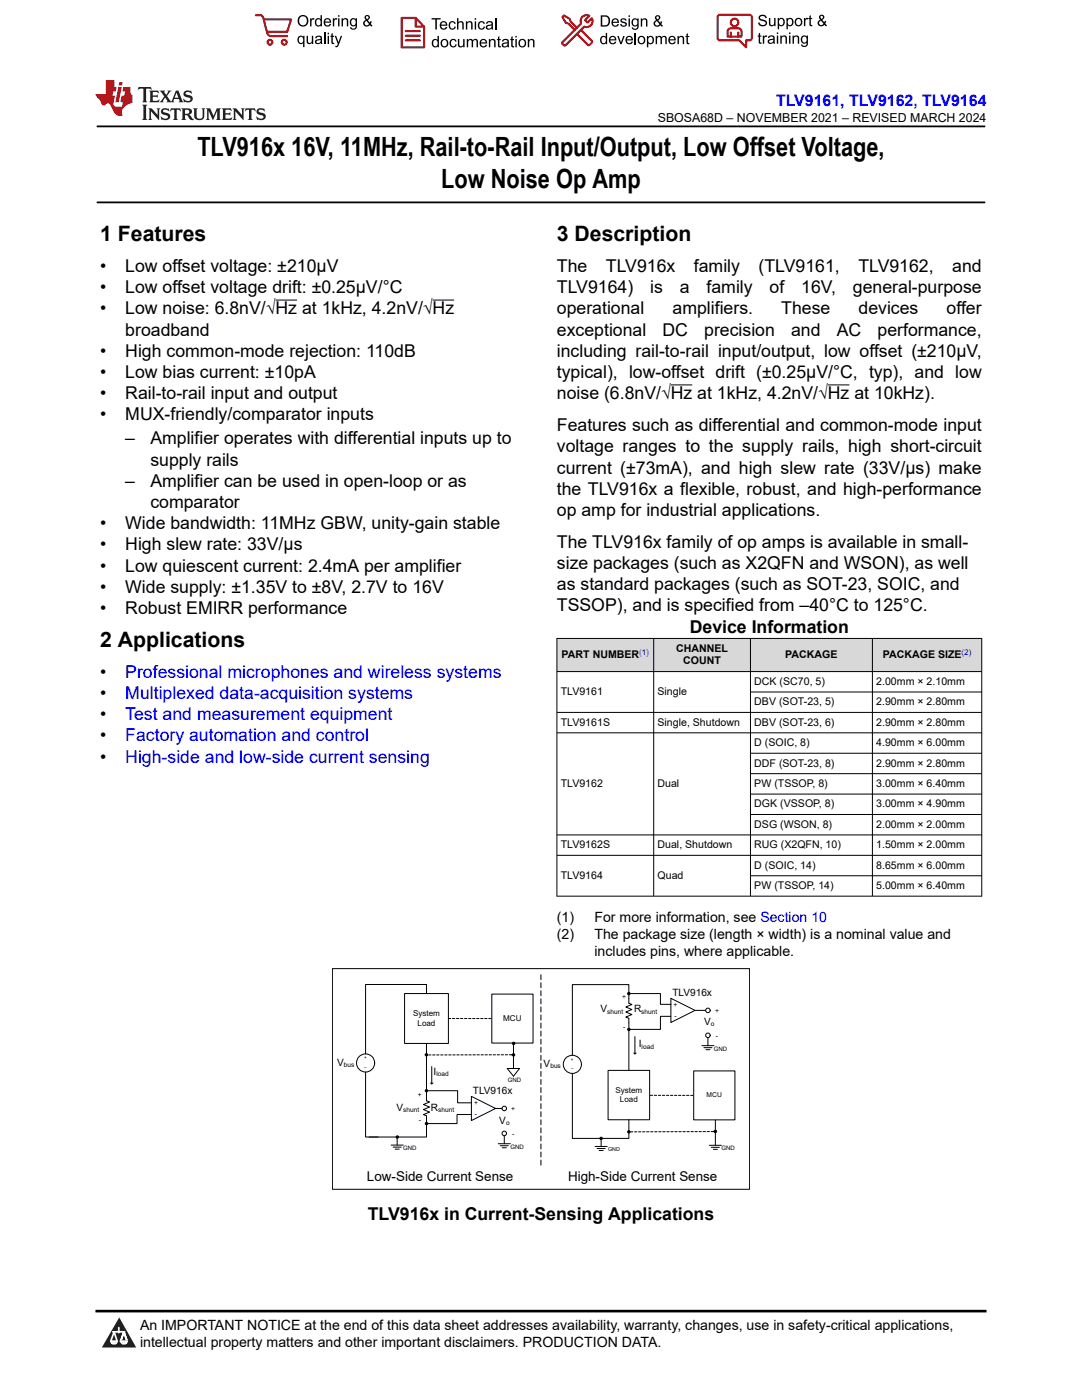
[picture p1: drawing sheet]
<svg xmlns="http://www.w3.org/2000/svg" width="216mm" height="279mm" viewBox="0 0 216 279" stroke-linecap="round" stroke-linejoin="round" font-family="sans-serif">
<defs><g id="words">
<g font-size="5.3">
<text x="39.4" y="31.2">TLV916x 16V, 11MHz, Rail-to-Rail Input/Output, Low Offset Voltage,</text>
<text x="88.1" y="37.5">Low Noise Op Amp</text>
</g>
<g font-size="4.2">
<text x="20" y="48.1">1 Features</text>
<text x="111.1" y="48.1">3 Description</text>
<text x="20" y="129.1">2 Applications</text>
</g>
<g font-size="3.5">
<text x="20" y="54.3">•</text>
<text x="20" y="58.5">•</text>
<text x="25" y="54.3">Low offset voltage: ±210µV</text>
<text x="25" y="58.5">Low offset voltage drift: ±0.25µV/°C</text>
<text x="111.1" y="58.5">TLV9164)</text>
<text x="111.1" y="54.3">The</text>
<text x="120.9" y="54.3">TLV916x</text>
<text x="129.7" y="58.5">is</text>
<text x="135.7" y="58.5">a</text>
<text x="138.5" y="54.3">family</text>
<text x="141" y="58.5">family</text>
<text x="151.4" y="54.3">(TLV9161,</text>
<text x="153.6" y="58.5">of</text>
<text x="159.9" y="58.5">16V,</text>
<text x="170.2" y="58.5">general-purpose</text>
<text x="171.3" y="54.3">TLV9162,</text>
<text x="190" y="54.3">and</text>
<text x="20" y="62.8">•</text>
<text x="25" y="62.8">Low noise: 6.8nV/√Hz at 1kHz, 4.2nV/√Hz</text>
<text x="111.1" y="62.8">operational</text>
<text x="134.2" y="62.8">amplifiers.</text>
<text x="155.9" y="62.8">These</text>
<text x="171.3" y="62.8">devices</text>
<text x="188.9" y="62.8">offer</text>
<text x="20" y="71.2">•</text>
<text x="25" y="67">broadband</text>
<text x="25" y="71.2">High common-mode rejection: 110dB</text>
<text x="111.1" y="71.2">including rail-to-rail input/output, low offset (±210µV,</text>
<text x="111.1" y="67">exceptional</text>
<text x="132.2" y="67">DC</text>
<text x="140.5" y="67">precision</text>
<text x="157.9" y="67">and</text>
<text x="167" y="67">AC</text>
<text x="175.1" y="67">performance,</text>
<text x="20" y="75.5">•</text>
<text x="25" y="75.5">Low bias current: ±10pA</text>
<text x="111.1" y="75.5">typical), low-offset drift (±0.25µV/°C, typ), and low</text>
<text x="20" y="79.7">•</text>
<text x="20" y="83.9">•</text>
<text x="25" y="79.7">Rail-to-rail input and output</text>
<text x="25" y="83.9">MUX-friendly/comparator inputs</text>
<text x="111.1" y="79.7">noise (6.8nV/√Hz at 1kHz, 4.2nV/√Hz at 10kHz).</text>
<text x="25" y="88.7">–</text>
<text x="30" y="88.7">Amplifier operates with differential inputs up to</text>
<text x="111.1" y="86">Features such as differential and common-mode input</text>
<text x="30" y="92.9">supply rails</text>
<text x="111.1" y="90.3">voltage ranges to the supply rails, high short-circuit</text>
<text x="111.1" y="94.5">current (±73mA), and high slew rate (33V/µs) make</text>
<text x="25" y="97.1">–</text>
<text x="30" y="97.1">Amplifier can be used in open-loop or as</text>
<text x="30" y="101.4">comparator</text>
<text x="111.1" y="98.7">the TLV916x a flexible, robust, and high-performance</text>
<text x="20" y="105.6">•</text>
<text x="25" y="105.6">Wide bandwidth: 11MHz GBW, unity-gain stable</text>
<text x="111.1" y="103">op amp for industrial applications.</text>
<text x="20" y="109.8">•</text>
<text x="25" y="109.8">High slew rate: 33V/µs</text>
<text x="111.1" y="109.3">The TLV916x family of op amps is available in small-</text>
<text x="111.1" y="113.6">size packages (such as X2QFN and WSON), as well</text>
<text x="20" y="114.1">•</text>
<text x="20" y="118.3">•</text>
<text x="25" y="114.1">Low quiescent current: 2.4mA per amplifier</text>
<text x="25" y="118.3">Wide supply: ±1.35V to ±8V, 2.7V to 16V</text>
<text x="111.1" y="117.8">as standard packages (such as SOT-23, SOIC, and</text>
<text x="20" y="122.5">•</text>
<text x="25" y="122.5">Robust EMIRR performance</text>
<text x="111.1" y="122">TSSOP), and is specified from –40°C to 125°C.</text>
<text x="137.6" y="126.3">Device Information</text>
<text x="20" y="135.2">•</text>
<text x="20" y="139.5">•</text>
<text x="20" y="143.7">•</text>
<text x="20" y="147.9">•</text>
<text x="20" y="152.2">•</text>
<text x="73.4" y="243.5">TLV916x in Current-Sensing Applications</text>
</g>
<g font-size="3.5" fill="#00f">
<text x="25" y="135.2">Professional microphones and wireless systems</text>
<text x="25" y="139.5">Multiplexed data-acquisition systems</text>
<text x="25" y="143.7">Test and measurement equipment</text>
<text x="25" y="147.9">Factory automation and control</text>
<text x="25" y="152.2">High-side and low-side current sensing</text>
</g>
<text font-size="3.2" fill="#00f" x="154.8" y="21.1">TLV9161, TLV9162, TLV9164</text>
<g font-size="2.8">
<text x="111.1" y="184">(1)</text>
<text x="118.6" y="184">For more information, see Section 10</text>
<text x="111.1" y="187.4">(2)</text>
<text x="118.6" y="187.4">The package size (length × width) is a nominal value and</text>
<text x="118.6" y="190.8">includes pins, where applicable.</text>
<text x="27.9" y="265.5">An IMPORTANT NOTICE at the end of this data sheet addresses availability, warranty, changes, use in safety-critical applications,</text>
<text x="27.9" y="268.9">intellectual property matters and other important disclaimers. PRODUCTION DATA.</text>
</g>
<g font-size="2.7">
<text x="73.2" y="235.7">Low-Side Current Sense</text>
<text x="113.3" y="235.7">High-Side Current Sense</text>
</g>
<text font-size="2.5" x="131.2" y="24.3">SBOSA68D – NOVEMBER 2021 – REVISED MARCH 2024</text>
<g font-size="2.1">
<text x="112.1" y="131.3">PART NUMBER</text>
<text x="134.9" y="130.1">CHANNEL</text>
<text x="156.7" y="131.3">PACKAGE</text>
<text x="176.2" y="131.3">PACKAGE SIZE</text>
<text x="136.3" y="132.6">COUNT</text>
<text x="150.5" y="136.7">DCK (SC70, 5)</text>
<text x="174.8" y="136.7">2.00mm × 2.10mm</text>
<text x="111.9" y="138.7">TLV9161</text>
<text x="131.2" y="138.7">Single</text>
<text x="150.5" y="140.8">DBV (SOT-23, 5)</text>
<text x="174.8" y="140.8">2.90mm × 2.80mm</text>
<text x="111.9" y="144.8">TLV9161S</text>
<text x="131.2" y="144.8">Single, Shutdown</text>
<text x="150.5" y="144.8">DBV (SOT-23, 6)</text>
<text x="150.5" y="148.9">D (SOIC, 8)</text>
<text x="174.8" y="144.8">2.90mm × 2.80mm</text>
<text x="174.8" y="148.9">4.90mm × 6.00mm</text>
<text x="150.5" y="153">DDF (SOT-23, 8)</text>
<text x="174.8" y="153">2.90mm × 2.80mm</text>
<text x="111.9" y="157">TLV9162</text>
<text x="131.2" y="157">Dual</text>
<text x="150.5" y="157">PW (TSSOP, 8)</text>
<text x="150.5" y="161.1">DGK (VSSOP, 8)</text>
<text x="174.8" y="157">3.00mm × 6.40mm</text>
<text x="174.8" y="161.1">3.00mm × 4.90mm</text>
<text x="150.5" y="165.2">DSG (WSON, 8)</text>
<text x="174.8" y="165.2">2.00mm × 2.00mm</text>
<text x="111.9" y="169.3">TLV9162S</text>
<text x="131.2" y="169.3">Dual, Shutdown</text>
<text x="150.5" y="169.3">RUG (X2QFN, 10)</text>
<text x="150.5" y="173.3">D (SOIC, 14)</text>
<text x="174.8" y="169.3">1.50mm × 2.00mm</text>
<text x="174.8" y="173.3">8.65mm × 6.00mm</text>
<text x="111.9" y="175.4">TLV9164</text>
<text x="131.2" y="175.4">Quad</text>
<text x="150.5" y="177.4">PW (TSSOP, 14)</text>
<text x="174.8" y="177.4">5.00mm × 6.40mm</text>
</g>
<g font-size="2">
<text x="119.8" y="202">V</text>
<text x="126.5" y="202">R</text>
<text x="134.2" y="198.7">TLV916x</text>
<text x="127.5" y="209">I</text>
<text x="140.5" y="204.6">V</text>
<text x="67.3" y="212.7">V</text>
<text x="86.5" y="214.5">I</text>
<text x="108.5" y="212.9">V</text>
<text x="79.1" y="221.7">V</text>
<text x="86" y="221.7">R</text>
<text x="94.4" y="218.3">TLV916x</text>
<text x="99.6" y="224.3">V</text>
</g>
<g font-size="1.6" fill="#00f">
<text x="127.6" y="130.6">(1)</text>
<text x="191.9" y="130.6">(2)</text>
</g>
<g font-size="1.6">
<text x="82.4" y="202.8">System</text>
<text x="100.4" y="203.8">MCU</text>
<text x="83.3" y="204.7">Load</text>
<text x="122.8" y="218.1">System</text>
<text x="123.7" y="220">Load</text>
</g>
<g font-size="1.3">
<text x="121.2" y="202.3">shunt</text>
<text x="124.1" y="199.4">+</text>
<text x="128" y="202.3">shunt</text>
<text x="134.4" y="200.9">+</text>
<text x="134.6" y="203.2">-</text>
<text x="142.7" y="202.1">+</text>
<text x="124.3" y="205.3">-</text>
<text x="128" y="209.3">load</text>
<text x="141.8" y="204.8">o</text>
<text x="142.9" y="207.1">-</text>
<text x="68.6" y="213">bus</text>
<text x="87.1" y="214.8">load</text>
<text x="109.8" y="213.1">bus</text>
<text x="80.5" y="221.9">shunt</text>
<text x="83.4" y="218.9">+</text>
<text x="87.4" y="222">shunt</text>
<text x="94.6" y="220.5">+</text>
<text x="102" y="221.6">+</text>
<text x="141" y="219">MCU</text>
<text x="83.6" y="223.9">-</text>
<text x="94.8" y="222.8">-</text>
<text x="101" y="224.6">o</text>
<text x="102.2" y="226.6">-</text>
</g>
<g font-size="1.2">
<text x="142.4" y="209.8">GND</text>
<text x="101.3" y="215.9">GND</text>
<text x="80.5" y="229.5">GND</text>
<text x="101.9" y="229.2">GND</text>
<text x="143.9" y="229.5">GND</text>
</g>
<text font-size="1.1" x="121.3" y="229.8">GND</text>
<g font-size=".9">
<text x="72.7" y="211.4">+</text>
<text x="72.7" y="213.3">–</text>
<text x="113.9" y="211.7">+</text>
<text x="113.9" y="213.6">–</text>
</g>
</g></defs>
<path d="M19.3 25.2h177.3M19.3 40.4h177.3" fill="none" stroke="#000" stroke-width=".35"/>
<path d="M55 59.9h4.3M86.3 59.9h4.3M133.8 76.8h4.4M165.2 76.8h4.3" fill="none" stroke="#000" stroke-width=".2"/>
<g fill="#d8d8d8">
<path d="M111.1 127.4h84.8v6.6h-84.8z" fill-rule="evenodd"/>
<path d="M111.2 127.5h19.2v6.5h-19.2z" fill-rule="evenodd"/>
<path d="M130.5 127.5h19.2v6.5h-19.2z" fill-rule="evenodd"/>
<path d="M149.8 127.5h24.2v6.5h-24.2z" fill-rule="evenodd"/>
<path d="M174.1 127.5h21.7v6.5h-21.7z" fill-rule="evenodd"/>
</g>
<g fill="none" stroke="#000" stroke-width=".2">
<path d="M111.1 127.4h84.9M111.1 134h84.9M111.1 127.4v51.5M130.4 127.4v51.5M149.7 127.4v51.5M149.7 138.1h46.3M174.1 127.4v51.5M195.9 127.4v51.5M111.1 142.2h84.9M111.1 146.3h84.9M149.7 150.3h46.3M149.7 154.4h46.3"/>
<path d="M149.7 158.5h46.3M111.1 170.7h84.9M149.7 162.6h46.3M149.7 174.8h46.3M196 166.6h-84.9M196 178.8h-84.9M80.7 198.3h8.8v9.9h-8.8zM85.1 198.3v-1.8h-12.2v13.8M72.9 213.9v13h2.6M85.1 208.2v11.5l.6 .2-1.2 .5 1.2 .5-1.2 .5 1.2 .5-1.2 .5 .6 .3v4.2h-11.5M94.1 218.8l4.8 2.4-4.8 2.4zM84.9 224.1h.4v.3h-.4z"/>
<path d="M94.1 222.4h-2.9v1.8h-6.1M99.4 228.3h2.4M99.8 228.7h1.6M100.2 229.1h.8M100.6 226.6v1.7"/>
<circle cx="72.9" cy="212.1" r="1.81"/>
</g>
<path d="M84.9 224.1h.4v.3h-.4z" fill-rule="evenodd" fill="#000"/>
<circle cx="100.6" cy="221.2" r=".45" fill="#fff"/>
<circle cx="100.6" cy="221.2" r=".45" fill="none" stroke="#000" stroke-width=".2"/>
<circle cx="100.6" cy="226.2" r=".45" fill="#fff"/>
<g fill="none" stroke="#000" stroke-width=".2">
<path d="M133.9 199.2l4.8 2.4-4.8 2.5zM114.2 214.2v13h5.7M121.3 213.6h8.3v9.9h-8.3zM140 208.7h2.5M140.5 209.1h1.6M140.9 209.5h.8M141.3 207.1v1.6M79.1 226.7h.3v.4h-.3zM98.9 221.2h1.3"/>
<circle cx="114.2" cy="212.4" r="1.81"/>
<circle cx="100.6" cy="226.2" r=".45"/>
</g>
<path d="M79.1 226.7h.3v.4h-.3z" fill-rule="evenodd" fill="#000"/>
<circle cx="141.3" cy="201.6" r=".45" fill="#fff"/>
<circle cx="141.3" cy="201.6" r=".45" fill="none" stroke="#000" stroke-width=".2"/>
<circle cx="141.3" cy="206.6" r=".45" fill="#fff"/>
<g fill="none" stroke="#000" stroke-width=".2">
<path d="M66.3 193.3h83.3v44h-83.3zM98.1 198.4h8.3v9.8h-8.3zM125.3 198.1h.3v.4h-.3zM125.5 198.3h6.3v2.1h2.1M84.9 210.3h.3v.4h-.3zM84.9 217.5h.4v.4h-.4zM85.1 217.7h6.2v2.4h2.7M86.2 212.9v3.2M101.3 213.2h2.4l-1.2 1.6-1.3-1.6h.1M102.3 210.3h.3v.4h-.3zM102.3 208.1h.4v.3h-.4zM102.5 208.2v5"/>
<path d="M114.2 210.6v-14.1h11.3v3.7l.6 .3-1.2 .5 1.2 .5-1.2 .5 1.2 .5-1.2 .5 .6 .2v10.4M125.3 205.3h.3v.3h-.3zM126.7 206.9v3.2M133.8 202.8h-2v2.6h-6.3M138.4 213.7h8.2v9.8h-8.2zM138.7 201.6h2.1M78 228.5h2.5M78.4 228.9h1.7M78.9 229.3h.8M79.3 226.9v1.6M118.7 228.8h2.5M119.1 229.2h1.7"/>
<path d="M119.5 229.6h.8M119.8 227h.3v.4h-.3zM125.3 225.7h.3v.4h-.3zM125.5 223.5v3.7h-5.6v1.6M141.5 228.6h2.4M141.9 229h1.6M142.3 229.4h.8M142.6 225.6h.3v.4h-.3zM142.8 223.6l-.1 5"/>
<circle cx="141.3" cy="206.6" r=".45"/>
</g>
<g fill="#000">
<path d="M85.7 216.1h.9l-.4 .4zM126.3 210.1h.8l-.4 .4z"/>
<path d="M125.3 198.1h.3v.4h-.3z" fill-rule="evenodd"/>
<path d="M84.9 210.3h.3v.4h-.3z" fill-rule="evenodd"/>
<path d="M84.9 217.5h.4v.4h-.4z" fill-rule="evenodd"/>
<path d="M102.3 210.3h.3v.4h-.3z" fill-rule="evenodd"/>
<path d="M102.3 208.1h.4v.3h-.4z" fill-rule="evenodd"/>
<path d="M125.3 205.3h.3v.3h-.3z" fill-rule="evenodd"/>
<path d="M119.8 227h.3v.4h-.3z" fill-rule="evenodd"/>
<path d="M125.3 225.7h.3v.4h-.3z" fill-rule="evenodd"/>
<path d="M142.6 225.6h.3v.4h-.3z" fill-rule="evenodd"/>
</g>
<path d="M107.9 194.5v38.2" fill="none" stroke="#000" stroke-width=".2" stroke-dasharray="1 .6"/>
<path d="M89.5 203.3h8.6M102.1 210.5h-17M102.4 210.5h-.3M129.8 218.6h8.6M142.4 225.8l-16.9 .1M142.4 225.8h.3" fill="none" stroke="#000" stroke-width=".2" stroke-dasharray=".5 .3"/>
<path d="M0 0h215.9v23.8h-215.9z" fill-rule="evenodd" fill="#fff"/>
<path d="M27.7 17.4l-.2 .6 .5-.3h.6v.1v2.2l-.2 .4h1l-.2-.4v-2.2v-.1h.5l.5 .3-.1-.6zM29.8 18.1l.2 .4v1.5l-.2 .4h1.9l.1-.6a1.08 1.08 0 0 1-1.3 .2v-.7h.6l.4 .2v-.6l-.4 .2h-.6v-.6l.2-.1a1 1 0 0 1 1 .2l-.1-.5zM31.8 18.1l1 1.1-1 1.2h.9l-.2-.2 .4-.7 .5 .7-.2 .2h1.6l-.2-.2 .1-.4h1l.1 .4-.1 .2h.9l-.2-.3-.8-2h-.5l-1 2.2-.8-1.1 .9-1.1h-.8l.2 .2-.5 .7-.3-.7 .1-.2zM35.2 18.5l.4 1h-.8zM36.8 18.2a.65 .65 0 0 0-.2 .7 .65 .65 0 0 0 .6 .5l.7 .2 .1 .2a.79 .79 0 0 1-.7 .4 .79 .79 0 0 1-.7-.5l.1 .7 .2-.1a.93 .93 0 0 0 1.1 .1 .93 .93 0 0 0 .4-1 1.46 1.46 0 0 0-1.2-.6l-.1-.3a1.09 1.09 0 0 1 1.2 .2l-.2-.6-.1 .1-.6-.2zM28.4 20.9l.2 .4v2.3l-.2 .3h1l-.2-.3v-2.3l.2-.4zM29.6 21.6l.2 .4v1.6l-.2 .3h.8l-.3-.3v-1.4l1.7 1.8v-2l.2-.4h-.8l.2 .2 .1 1.1-1.2-1.3zM32.3 21.8a.65 .65 0 0 0-.2 .7 .65 .65 0 0 0 .7 .4l.6 .2 .1 .2a.79 .79 0 0 1-.7 .4 .79 .79 0 0 1-.7-.5l.1 .7 .2-.1a.93 .93 0 0 0 1.1 .1 .93 .93 0 0 0 .4-.9 1.46 1.46 0 0 0-1.2-.6l-.1-.4a1.09 1.09 0 0 1 1.2 .2l-.2-.6-.1 .1-.6-.1zM34.1 21.6l-.1 .7a.63 .63 0 0 1 .7-.4l.1 1.7-.3 .3h1l-.2-.3v-1.7a.66 .66 0 0 1 .8 .4l-.1-.7zM36.2 21.6l.2 .4v1.6l-.2 .3h.9l-.2-.2v-.7h.5l.1 .2a.79 .79 0 0 0 1.2 .6l-1-.9a.61 .61 0 0 0 .6-.6 .61 .61 0 0 0-.5-.6zM36.9 21.9h.2a.47 .47 0 0 1 .5 .1 .47 .47 0 0 1 .1 .5l-.2 .2h-.6zM38.5 21.6l.2 .2a2.27 2.27 0 0 0 .4 2 1.04 1.04 0 0 0 1.7-.7v-1.3l.2-.2h-.8l.2 .4v1.1a.6 .6 0 0 1-.6 .6 .6 .6 0 0 1-.6-.6v-1.1l.3-.4zM41.1 21.6l.2 .4v1.6l-.2 .3h.7l-.2-.3v-1.5l.9 1.9 .8-1.9v1.5l-.2 .3h1l-.3-.3v-1.6l.3-.4h-.8l-.7 1.5-.7-1.5zM44.3 21.6l.2 .4v1.6l-.2 .3h1.9l.1-.5a1.09 1.09 0 0 1-1.3 .1v-.6h.6l.4 .1v-.6l-.4 .2h-.6v-.6l.2-.1a1.01 1.01 0 0 1 1 .3l-.1-.6zM46.4 21.6l.3 .4v1.6l-.3 .3h.8l-.2-.3v-1.4l1.6 1.8v-2l.2-.4h-.7l.2 .2v1.1l-1.2-1.3zM49 21.6l-.1 .7a.63 .63 0 0 1 .8-.4v1.7l-.3 .3h1l-.2-.3v-1.7a.66 .66 0 0 1 .8 .4l-.1-.7zM51.4 21.8a.65 .65 0 0 0-.2 .7 .65 .65 0 0 0 .6 .4l.6 .2 .2 .2a.79 .79 0 0 1-.8 .4 .79 .79 0 0 1-.6-.5l.1 .7 .2-.1a.93 .93 0 0 0 1 .1 .93 .93 0 0 0 .5-.9 1.46 1.46 0 0 0-1.3-.6l-.1-.4a1.09 1.09 0 0 1 1.3 .2l-.2-.6-.2 .1-.5-.1z" fill="#231f20"/>
<path d="M21.1 16v2.8h-2.1l.1 .3 .9 1a.95 .95 0 0 0 .9 .9 .59 .59 0 0 1 .6-.4 .59 .59 0 0 1 .5 .4l.4 .8a1.59 1.59 0 0 0 2.1 1.3 1.61 1.61 0 0 1 1-2.2l1-.4-.1-1.5a1.59 1.59 0 0 1-.4-1.6h-1.4l-.2 .9h.5l-.1 .8h-.5l-.2 1v.2l.4 .1-.2 .9h-.6a.73 .73 0 0 1-1.1-.7l.3-1.5h-.5l.2-.8h.5l.2-.9h-.5v-1.4zM23.6 17.4l-.6 3h.7l.6-3zM23.8 16.4l-.1 .7h.7l.1-.7z" fill="#ed1c24"/>
<g fill="#000">
<path d="M59.4 4.2a1.12 1.12 0 0 1 2.2 0 1.12 1.12 0 0 1-2.2 0zM59.9 3.5a.89 .89 0 0 0-.1 1.1 .89 .89 0 0 0 1.1 .4 .88 .88 0 0 0 .3-1.3 .88 .88 0 0 0-1.3-.2z" fill-rule="evenodd"/>
<path d="M59.5 7.3l.5-.2 .5 .3v-.3h.3v2.3h-.3v-.8a.74 .74 0 0 1-1 0 .74 .74 0 0 1-.1-1zM59.8 7.5a.57 .57 0 0 0-.2 .7 .57 .57 0 0 0 .8 .2 .57 .57 0 0 0 .1-.7 .57 .57 0 0 0-.7-.2z" fill-rule="evenodd"/>
<path d="M61.9 3.6h.2v.3l.2-.2 .3-.1 .2 .1-.1 .3a.36 .36 0 0 0-.5 0 .36 .36 0 0 0 0 .4v.9h-.3z" fill-rule="evenodd"/>
<path d="M61.2 7.1h.3v.9a.41 .41 0 0 0 .4 .6 .41 .41 0 0 0 .3-.6v-.9h.3v1.7h-.2v-.3a.58 .58 0 0 1-.7 .3 .58 .58 0 0 1-.4-.6z" fill-rule="evenodd"/>
<path d="M63 3.8l.5-.2 .5 .2v-.8h.2v2.3h-.2v-.2a.75 .75 0 0 1-1-.1 .75 .75 0 0 1-.1-1zM63.2 4a.57 .57 0 0 0-.1 .7 .57 .57 0 0 0 .8 .2 .57 .57 0 0 0 .1-.7 .57 .57 0 0 0-.8-.2z" fill-rule="evenodd"/>
<path d="M63 7.3a.74 .74 0 0 1 1-.1 .74 .74 0 0 1 .3 .9v.7h-.3v-.2a.57 .57 0 0 1-.8 .2 .57 .57 0 0 1-.2-.8l1-.3a.41 .41 0 0 0-.4-.4 .41 .41 0 0 0-.4 .4l-.3-.1zM63.2 8.2a.35 .35 0 0 0 .2 .5 .35 .35 0 0 0 .5-.3l.1-.4z" fill-rule="evenodd"/>
<path d="M65.4 6.5h.3v.3h-.3zM65.4 7.1h.3v1.7h-.3z" fill-rule="evenodd"/>
<path d="M64.8 3.8a.76 .76 0 0 1 .9-.1 .76 .76 0 0 1 .4 .8h-1.2a.47 .47 0 0 0 .3 .6 .47 .47 0 0 0 .6-.4l.3 .1a.82 .82 0 0 1-1.3 .3 .82 .82 0 0 1 0-1.3zM65 4l-.1 .3h.9l-.3-.4z" fill-rule="evenodd"/>
<path d="M66.4 3.6h.3v.3l.1-.2 .4-.1 .1 .1-.1 .3a.36 .36 0 0 0-.4 0 .36 .36 0 0 0-.1 .4v.9h-.3z" fill-rule="evenodd"/>
<path d="M66.1 6.7l.3-.1v.5h.3v.3h-.3v.9l.1 .2h.2v.3a.41 .41 0 0 1-.4-.1 .41 .41 0 0 1-.2-.4v-.9h-.2v-.3h.2z" fill-rule="evenodd"/>
<path d="M66.8 7.1h.3l.4 1.4 .5-1.4h.3l-.6 1.7a.57 .57 0 0 1-.8 .6v-.3a.37 .37 0 0 0 .5-.3z" fill-rule="evenodd"/>
<path d="M67.5 3h.2v.3h-.2zM67.5 3.6h.2v1.7h-.2z" fill-rule="evenodd"/>
<path d="M68.2 3.6h.2v.3a.58 .58 0 0 1 .7-.3 .58 .58 0 0 1 .4 .7v1h-.3v-1a.4 .4 0 0 0-.4-.5 .4 .4 0 0 0-.4 .6v.9h-.2z" fill-rule="evenodd"/>
<path d="M70 3.8l.5-.2 .5 .2v-.2h.2v1.5a.71 .71 0 0 1-.5 .8 .71 .71 0 0 1-.8-.5h.2a.46 .46 0 0 0 .6 .3 .46 .46 0 0 0 .3-.6 .78 .78 0 0 1-1.1-.2 .78 .78 0 0 1 .1-1.1zM70.2 4a.53 .53 0 0 0-.1 .8 .53 .53 0 0 0 .8 0 .54 .54 0 0 0 0-.7 .54 .54 0 0 0-.7-.1z" fill-rule="evenodd"/>
<path d="M72.9 3.1a.53 .53 0 0 1 .8 .1 .53 .53 0 0 1-.3 .8l.4 .5 .1-.3 .3 .1-.2 .5 .3 .3-.2 .2-.3-.3a.71 .71 0 0 1-1.2 .1 .71 .71 0 0 1 .4-1.1l-.3-.5zM73 3.5a.3 .3 0 0 0 .6 0 .3 .3 0 0 0-.6 0zM72.9 4.3a.45 .45 0 0 0 0 .7 .45 .45 0 0 0 .7-.2l-.5-.6z" fill-rule="evenodd"/>
<path d="M86.1 3.6h1.8v.3h-.7v2h-.3v-2h-.8z" fill-rule="evenodd"/>
<path d="M86.3 8l.5-.2 .5 .2v-.8h.3v2.2h-.3v-.2a.76 .76 0 0 1-1 0 .76 .76 0 0 1-.1-1zM86.6 8.1a.58 .58 0 0 0-.2 .8 .58 .58 0 0 0 .8 .2 .58 .58 0 0 0 .1-.8 .58 .58 0 0 0-.7-.2z" fill-rule="evenodd"/>
<path d="M88.2 7.9a.81 .81 0 0 1 1.1 .2 .81 .81 0 0 1-.2 1.1 .81 .81 0 0 1-1.1-.1l-.1-.8zM88.3 8.1a.57 .57 0 0 0 0 .9 .57 .57 0 0 0 .8 0 .57 .57 0 0 0 0-.8 .57 .57 0 0 0-.8-.1z" fill-rule="evenodd"/>
<path d="M88 4.4a.77 .77 0 0 1 .9-.1 .77 .77 0 0 1 .4 .8h-1.3a.48 .48 0 0 0 .4 .6 .48 .48 0 0 0 .6-.3h.3a.83 .83 0 0 1-1.3 .4 .83 .83 0 0 1 0-1.4zM88.2 4.6l-.2 .3h1l-.3-.4z" fill-rule="evenodd"/>
<path d="M89.7 4.4a.7 .7 0 0 1 1.2 .3l-.2 .1a.45 .45 0 0 0-.6-.3 .45 .45 0 0 0-.3 .6 .45 .45 0 0 0 .3 .6 .45 .45 0 0 0 .6-.4h.3a.76 .76 0 0 1-1.1 .6 .76 .76 0 0 1-.3-1.1z" fill-rule="evenodd"/>
<path d="M89.9 8a.7 .7 0 0 1 1.2 .3h-.3a.45 .45 0 0 0-.5-.3 .45 .45 0 0 0-.3 .6 .45 .45 0 0 0 .3 .6 .45 .45 0 0 0 .6-.4l.2 .1a.76 .76 0 0 1-1 .5 .76 .76 0 0 1-.4-1.1z" fill-rule="evenodd"/>
<path d="M91.2 3.6h.3v.8a.59 .59 0 0 1 .7-.2 .59 .59 0 0 1 .3 .7v1h-.2v-1a.4 .4 0 0 0-.5-.4 .4 .4 0 0 0-.3 .5v.9h-.3z" fill-rule="evenodd"/>
<path d="M91.4 7.8h.2v.9a.41 .41 0 0 0 .5 .5 .41 .41 0 0 0 .3-.5v-.9h.3v1.6h-.3v-.2a.58 .58 0 0 1-.7 .3 .58 .58 0 0 1-.3-.7z" fill-rule="evenodd"/>
<path d="M93 4.2h.2v.3a.59 .59 0 0 1 .7-.3 .59 .59 0 0 1 .4 .7v1h-.3v-1a.41 .41 0 0 0-.4-.5 .41 .41 0 0 0-.4 .6v.9h-.2z" fill-rule="evenodd"/>
<path d="M93.1 7.8h.3v.2a.56 .56 0 0 1 1 0 .54 .54 0 0 1 .6-.2 .54 .54 0 0 1 .4 .5v1.1h-.3v-1a.34 .34 0 0 0-.3-.4 .34 .34 0 0 0-.4 .3v1.1h-.3v-1a.38 .38 0 0 0-.5-.4 .38 .38 0 0 0-.2 .6v.8h-.3z" fill-rule="evenodd"/>
<path d="M94.7 3.6h.3v.3h-.3zM94.7 4.2h.3v1.7h-.3z" fill-rule="evenodd"/>
<path d="M95.5 4.4a.7 .7 0 0 1 1.3 .3l-.3 .1a.45 .45 0 0 0-.6-.3 .45 .45 0 0 0-.3 .6 .45 .45 0 0 0 .3 .6 .45 .45 0 0 0 .6-.4h.3a.76 .76 0 0 1-1.1 .6 .76 .76 0 0 1-.3-1.1z" fill-rule="evenodd"/>
<path d="M95.9 8a.77 .77 0 0 1 .9-.2 .77 .77 0 0 1 .4 .9h-1.2a.48 .48 0 0 0 .3 .5 .48 .48 0 0 0 .6-.3h.3a.83 .83 0 0 1-1.3 .4 .83 .83 0 0 1 0-1.3zM96.1 8.1l-.1 .4h.9l-.2-.5z" fill-rule="evenodd"/>
<path d="M97.5 7.8h.3v.2a.59 .59 0 0 1 .7-.2 .59 .59 0 0 1 .4 .6v1h-.3v-1a.41 .41 0 0 0-.5-.4 .41 .41 0 0 0-.3 .5v.9h-.3z" fill-rule="evenodd"/>
<path d="M97.1 4.4a.74 .74 0 0 1 1-.1 .74 .74 0 0 1 .3 .9v.7h-.3v-.2a.59 .59 0 0 1-.8 .2 .59 .59 0 0 1-.3-.8l1.1-.3a.42 .42 0 0 0-.4-.4 .42 .42 0 0 0-.5 .4l-.2-.1zM97.3 5.3a.36 .36 0 0 0 .2 .5 .36 .36 0 0 0 .5-.2l.1-.5z" fill-rule="evenodd"/>
<path d="M99.4 7.4l.2-.2v.6h.3v.2h-.3v1l.1 .2h.2l.1 .2a.41 .41 0 0 1-.5 0 .41 .41 0 0 1-.1-.4v-1h-.2v-.2h.2z" fill-rule="evenodd"/>
<path d="M100.3 8a.74 .74 0 0 1 .9-.2 .74 .74 0 0 1 .3 .9l.1 .7h-.3v-.2a.59 .59 0 0 1-.8 .3 .59 .59 0 0 1-.3-.8l1-.3a.42 .42 0 0 0-.3-.4 .42 .42 0 0 0-.5 .3h-.3zM100.5 8.8a.36 .36 0 0 0 .1 .5 .36 .36 0 0 0 .5-.2l.2-.5z" fill-rule="evenodd"/>
<path d="M102 7.4l.3-.2v.6h.3v.2h-.3v1l.1 .2h.2v.2a.41 .41 0 0 1-.5 0 .41 .41 0 0 1-.1-.4v-1h-.2v-.2h.2z" fill-rule="evenodd"/>
<path d="M102.8 7.2h.3v.3h-.3zM102.8 7.8h.3v1.6h-.3z" fill-rule="evenodd"/>
<path d="M103.7 7.9a.81 .81 0 0 1 1.1 .2 .81 .81 0 0 1-.1 1.1 .81 .81 0 0 1-1.2-.1v-.8zM103.9 8.1a.57 .57 0 0 0-.1 .9 .57 .57 0 0 0 .8 0 .57 .57 0 0 0 0-.8 .57 .57 0 0 0-.7-.1z" fill-rule="evenodd"/>
<path d="M105.3 7.8h.3v.2a.59 .59 0 0 1 .7-.2 .59 .59 0 0 1 .4 .6v1h-.3v-1a.41 .41 0 0 0-.5-.4 .41 .41 0 0 0-.3 .5v.9h-.3z" fill-rule="evenodd"/>
<path d="M119.9 3.1h.7a1.12 1.12 0 0 1 1.1 1.1 1.12 1.12 0 0 1-1 1.1h-.8zM120.2 3.3v1.7h.4a.86 .86 0 0 0 .8-.8 .86 .86 0 0 0-.8-.9z" fill-rule="evenodd"/>
<path d="M119.9 7.4l.5-.3 .5 .3v-.8h.2v2.2h-.2v-.2a.75 .75 0 0 1-1 0 .75 .75 0 0 1-.1-1zM120.1 7.5a.57 .57 0 0 0-.1 .8 .57 .57 0 0 0 .8 .2 .57 .57 0 0 0 .1-.8 .57 .57 0 0 0-.8-.2z" fill-rule="evenodd"/>
<path d="M121.7 7.4a.76 .76 0 0 1 .9-.2 .76 .76 0 0 1 .4 .9h-1.2a.47 .47 0 0 0 .3 .5 .47 .47 0 0 0 .6-.3h.3a.82 .82 0 0 1-1.3 .4 .82 .82 0 0 1 0-1.3zM121.9 7.5l-.1 .3h.9l-.3-.4z" fill-rule="evenodd"/>
<path d="M122.2 3.9a.76 .76 0 0 1 .9-.2 .76 .76 0 0 1 .4 .9h-1.2a.47 .47 0 0 0 .4 .5 .47 .47 0 0 0 .5-.3h.3a.82 .82 0 0 1-1.3 .4 .82 .82 0 0 1 0-1.3zM122.5 4l-.2 .3h.9l-.2-.4z" fill-rule="evenodd"/>
<path d="M123.9 3.8a.71 .71 0 0 1 1.1 .3h-.2a.32 .32 0 0 0-.4-.3 .32 .32 0 0 0-.3 .4h.1a.75 .75 0 0 1 .9 .8 .72 .72 0 0 1-.7 .3 .72 .72 0 0 1-.7-.5h.3a.36 .36 0 0 0 .4 .4 .36 .36 0 0 0 .3-.5 .8 .8 0 0 1-.9-.7z" fill-rule="evenodd"/>
<path d="M123.2 7.2h.3l.4 1.3 .5-1.3h.3l-.7 1.6h-.2z" fill-rule="evenodd"/>
<path d="M125.4 3.1h.3v.3h-.3zM125.4 3.7h.3v1.6h-.3z" fill-rule="evenodd"/>
<path d="M125 7.4a.76 .76 0 0 1 .9-.2 .76 .76 0 0 1 .4 .9h-1.2a.47 .47 0 0 0 .3 .5 .47 .47 0 0 0 .6-.3h.3a.82 .82 0 0 1-1.3 .4 .82 .82 0 0 1 0-1.3zM125.2 7.5l-.1 .3h.9l-.2-.4z" fill-rule="evenodd"/>
<path d="M126.2 3.9l.5-.3 .5 .3v-.2h.2v1.4a.71 .71 0 0 1-.5 .8 .71 .71 0 0 1-.8-.5l.2 .1a.46 .46 0 0 0 .6 .2 .46 .46 0 0 0 .3-.6 .78 .78 0 0 1-1.1-.1 .78 .78 0 0 1 .1-1.1zM126.4 4a.53 .53 0 0 0-.1 .8 .53 .53 0 0 0 .8 0 .54 .54 0 0 0 0-.7 .54 .54 0 0 0-.7-.1z" fill-rule="evenodd"/>
<path d="M127.5 7.3a.8 .8 0 0 1 1.1 .2 .8 .8 0 0 1-.1 1.1 .8 .8 0 0 1-1.2-.1v-.8zM127.7 7.5a.56 .56 0 0 0-.1 .9 .56 .56 0 0 0 .8-.1 .56 .56 0 0 0 0-.7 .56 .56 0 0 0-.7-.1z" fill-rule="evenodd"/>
<path d="M127.9 3.7h.2v.2a.58 .58 0 0 1 .7-.2 .58 .58 0 0 1 .4 .6v1h-.3v-1a.4 .4 0 0 0-.4-.4 .4 .4 0 0 0-.4 .5v.9h-.2z" fill-rule="evenodd"/>
<path d="M129.1 7.2h.2v.2a.72 .72 0 0 1 1-.1 .72 .72 0 0 1 .2 1 .64 .64 0 0 1-.5 .5 .64 .64 0 0 1-.6-.2v.8h-.3zM129.5 7.5a.56 .56 0 0 0-.2 .8 .56 .56 0 0 0 .8 .2 .56 .56 0 0 0 .1-.8 .56 .56 0 0 0-.7-.2z" fill-rule="evenodd"/>
<path d="M130.8 7.2h.3v.2a.55 .55 0 0 1 .9 0 .53 .53 0 0 1 .6-.3 .53 .53 0 0 1 .4 .6v1.1h-.2v-1a.34 .34 0 0 0-.3-.4 .34 .34 0 0 0-.4 .3v1.1h-.3v-1a.37 .37 0 0 0-.5-.4 .37 .37 0 0 0-.2 .6v.8h-.3z" fill-rule="evenodd"/>
<path d="M130.8 3.2a.53 .53 0 0 1 .9 .1 .53 .53 0 0 1-.4 .8l.4 .5 .2-.4 .2 .1-.2 .5 .4 .3-.2 .3-.3-.4a.71 .71 0 0 1-1.2 .1 .71 .71 0 0 1 .3-1.1l-.2-.5zM130.9 3.6a.3 .3 0 0 0 .6 0 .3 .3 0 0 0-.6 0zM130.9 4.3a.45 .45 0 0 0 0 .7 .45 .45 0 0 0 .7-.2l-.5-.6z" fill-rule="evenodd"/>
<path d="M133.6 7.4a.76 .76 0 0 1 .9-.2 .76 .76 0 0 1 .3 .9h-1.2a.47 .47 0 0 0 .4 .5 .47 .47 0 0 0 .6-.3h.2a.82 .82 0 0 1-1.2 .4 .82 .82 0 0 1 0-1.3zM133.8 7.5l-.2 .3h1l-.3-.4z" fill-rule="evenodd"/>
<path d="M135.2 7.2h.2v.2a.58 .58 0 0 1 .7-.2 .58 .58 0 0 1 .4 .6v1h-.3v-1a.4 .4 0 0 0-.4-.4 .4 .4 0 0 0-.3 .5v.9h-.3z" fill-rule="evenodd"/>
<path d="M137 6.8l.3-.2v.6h.2v.2h-.2v1v.2h.2l.1 .2a.41 .41 0 0 1-.5 0 .41 .41 0 0 1-.1-.5v-.9h-.2v-.2h.2z" fill-rule="evenodd"/>
<path d="M151.6 3.1a.88 .88 0 0 1 1.4 .5h-.3a.49 .49 0 0 0-.5-.5 .49 .49 0 0 0-.5 .6l.1 .1a1.06 1.06 0 0 1 1.2 1 .95 .95 0 0 1-.9 .4 .95 .95 0 0 1-.8-.7h.3a.58 .58 0 0 0 .6 .5 .58 .58 0 0 0 .5-.6l-.2-.1a.95 .95 0 0 1-1.1-.9z" fill-rule="evenodd"/>
<path d="M151.4 6.7l.3-.2v.6h.2v.2h-.2v1v.2h.2l.1 .2a.41 .41 0 0 1-.5 0 .41 .41 0 0 1-.1-.5v-.9h-.2v-.2h.2z" fill-rule="evenodd"/>
<path d="M152.2 7.1h.3v.2l.1-.2h.4h.1l-.1 .3a.36 .36 0 0 0-.4 0 .36 .36 0 0 0-.1 .5v.8h-.3z" fill-rule="evenodd"/>
<path d="M153.3 7.3a.74 .74 0 0 1 1-.2 .74 .74 0 0 1 .3 .9l.1 .7h-.3l-.1-.2a.57 .57 0 0 1-.8 .3 .57 .57 0 0 1-.1-.9l.9-.2a.41 .41 0 0 0-.4-.4 .41 .41 0 0 0-.4 .3h-.3zM153.5 8.1a.35 .35 0 0 0 .2 .5 .35 .35 0 0 0 .5-.2l.1-.5z" fill-rule="evenodd"/>
<path d="M153.4 3.6h.3v.9a.41 .41 0 0 0 .4 .5 .41 .41 0 0 0 .4-.5v-.9h.2v1.6h-.2v-.2a.58 .58 0 0 1-.7 .2 .58 .58 0 0 1-.4-.6z" fill-rule="evenodd"/>
<path d="M155 6.5h.3v.3h-.3zM155 7.1h.3v1.6h-.3z" fill-rule="evenodd"/>
<path d="M155.2 3.6h.2v.2a.72 .72 0 0 1 1-.1 .72 .72 0 0 1 .2 1 .64 .64 0 0 1-.5 .5 .64 .64 0 0 1-.6-.2v.8h-.3zM155.6 3.9a.56 .56 0 0 0-.2 .8 .56 .56 0 0 0 .8 .2 .56 .56 0 0 0 .1-.8 .56 .56 0 0 0-.7-.2z" fill-rule="evenodd"/>
<path d="M155.7 7.1h.3v.2a.58 .58 0 0 1 .7-.2 .58 .58 0 0 1 .3 .6v1h-.3v-1a.4 .4 0 0 0-.4-.4 .4 .4 0 0 0-.3 .5v.9h-.3z" fill-rule="evenodd"/>
<path d="M156.9 3.6h.3v.2a.72 .72 0 0 1 .9-.1 .72 .72 0 0 1 .2 1 .64 .64 0 0 1-.4 .5 .64 .64 0 0 1-.7-.2v.8h-.3zM157.3 3.9a.56 .56 0 0 0-.1 .8 .56 .56 0 0 0 .7 .2 .56 .56 0 0 0 .2-.8 .56 .56 0 0 0-.8-.2z" fill-rule="evenodd"/>
<path d="M157.4 6.5h.3v.3h-.3zM157.4 7.1h.3v1.6h-.3z" fill-rule="evenodd"/>
<path d="M158.1 7.1h.3v.2a.58 .58 0 0 1 .7-.2 .58 .58 0 0 1 .4 .6v1h-.3v-1a.4 .4 0 0 0-.5-.4 .4 .4 0 0 0-.3 .5v.9h-.3z" fill-rule="evenodd"/>
<path d="M158.8 3.7a.8 .8 0 0 1 1.1 .2 .8 .8 0 0 1-.1 1.1 .8 .8 0 0 1-1.1-.1l-.1-.8zM159 3.9a.56 .56 0 0 0-.1 .9 .56 .56 0 0 0 .9 0 .56 .56 0 0 0-.1-.8 .56 .56 0 0 0-.7-.1z" fill-rule="evenodd"/>
<path d="M160 7.3l.5-.2 .5 .2v-.2h.2v1.4a.71 .71 0 0 1-.5 .9 .71 .71 0 0 1-.9-.5h.3a.46 .46 0 0 0 .6 .2 .46 .46 0 0 0 .2-.6 .78 .78 0 0 1-1-.1 .78 .78 0 0 1 .1-1.1zM160.2 7.4a.53 .53 0 0 0-.1 .8 .53 .53 0 0 0 .8 0 .54 .54 0 0 0 0-.7 .54 .54 0 0 0-.7-.1z" fill-rule="evenodd"/>
<path d="M160.4 3.6h.3v.2l.1-.2h.4h.1l-.1 .3a.36 .36 0 0 0-.4 0 .36 .36 0 0 0-.1 .5v.8h-.3z" fill-rule="evenodd"/>
<path d="M161.5 3.2l.3-.2v.6h.3v.2h-.3v1v.2h.3v.2a.41 .41 0 0 1-.5 0 .41 .41 0 0 1-.1-.5v-.9h-.2v-.2h.2z" fill-rule="evenodd"/>
<path d="M163.6 3.1a.53 .53 0 0 1 .8 .1 .53 .53 0 0 1-.3 .8l.4 .5 .1-.3h.3l-.2 .5 .3 .3-.2 .3-.3-.3a.71 .71 0 0 1-1.2 .1 .71 .71 0 0 1 .4-1.2l-.3-.5zM163.7 3.5a.3 .3 0 0 0 .5 0 .3 .3 0 0 0-.5 0zM163.6 4.2a.45 .45 0 0 0 0 .8 .45 .45 0 0 0 .7-.3l-.5-.6z" fill-rule="evenodd"/>
</g>
<path d="M64.8 6.5v2.3M98.9 3.6v2.3M126.8 6.6v2.2" fill="none" stroke="#000" stroke-width=".28"/>
<g fill="none" stroke="#de0000" stroke-width=".42">
<path d="M51.1 3l1 .1a1.4 1.4 0 0 1 .6 1.2l.7 2.5a.95 .95 0 0 0 1.1 .4h2.8M52.7 3.9h5.4l-.8 2.4h-4M80.1 3.6h2.8v1.7h1.7v4.2h-4.5zM81 7.1h2.8M81 6.2h2.8M81 8.1h2.8M82.9 3.6l1.7 1.7M115.1 5.5l-1.3-1.2-.1-.5-1.2-.7-.3 .3 .7 1.1 .5 .2 1.3 1.3M115.9 6l2.2 2.2v.3l-.5 .5h-.3l-2.2-2.2zM115.9 6l.7-.7a1.19 1.19 0 0 0 1.3-.3 1.19 1.19 0 0 0 .2-1.4l-.9 .9-.4-.5 .8-.8a1.19 1.19 0 0 0-1.4 .1 1.19 1.19 0 0 0-.2 1.4l-3.8 3.7v.3l.3 .3h.3l2.3-2.2M143.2 3.2l.4-.2h6l.4 .2v4.4l-.2 .4-.9 .1v1.3l-1.4-1.3h-3.9l-.4-.3zM145.4 5.8l.4-.1h1.6a.61 .61 0 0 1 .6 .6v1h-2.8v-1z"/>
<path d="M145.8 6.5v.8M147.3 6.5v.8"/>
<circle cx="53.9" cy="8.4" r=".49"/>
<circle cx="56.7" cy="8.4" r=".49"/>
<circle cx="146.6" cy="4.5" r=".75"/>
</g>
<path d="M0 261.4h215.9v18h-215.9z" fill-rule="evenodd" fill="#fff"/>
<path d="M23.8 262.9l3.4 6h-6.9z" fill="#231f20"/>
<path d="M22.1 267.7h1.3l-.4 .5h-.3a.55 .55 0 0 1-.6-.5z" fill-rule="evenodd" fill="#fff"/>
<path d="M22.1 267.7h1.3l-.4 .5h-.3a.55 .55 0 0 1-.6-.5z" fill="none" stroke="#231f20" stroke-width=".34"/>
<path d="M22.1 267.7h1.3l-.4 .5h-.5zM22.6 265.8h.1M22.6 265.8h2.3zM23.7 265.9h.1M23.7 264.9v1zM24 267.7h.1" fill="none" stroke="#fff" stroke-width=".34"/>
<path d="M24.7 265.8l-.7 1.9z" fill="#fff"/>
<path d="M24.7 265.8l-.7 1.9z" fill="none" stroke="#fff" stroke-width=".34"/>
<path d="M24.7 265.8l.7 1.9z" fill="#fff"/>
<path d="M22.8 265.8l-.7 1.9zM22.8 265.8l.6 1.9zM24.7 265.8l.7 1.9zM25.3 267.7h.1" fill="none" stroke="#fff" stroke-width=".34"/>
<path d="M24.1 267.7h1.3a.65 .65 0 0 1-.6 .5 .65 .65 0 0 1-.7-.5z" fill-rule="evenodd" fill="#fff"/>
<path d="M24.1 267.7h1.3a.65 .65 0 0 1-.6 .5 .65 .65 0 0 1-.7-.5z" fill="none" stroke="#231f20" stroke-width=".34"/>
<path d="M24 267.7h.1M24.1 267.7h1.3l-.4 .5h-.5z" fill="none" stroke="#fff" stroke-width=".34"/>
<path d="M19 261.7h177.8" fill="none" stroke="#000" stroke-width=".53"/>
<use href="#words"/>
</svg>
